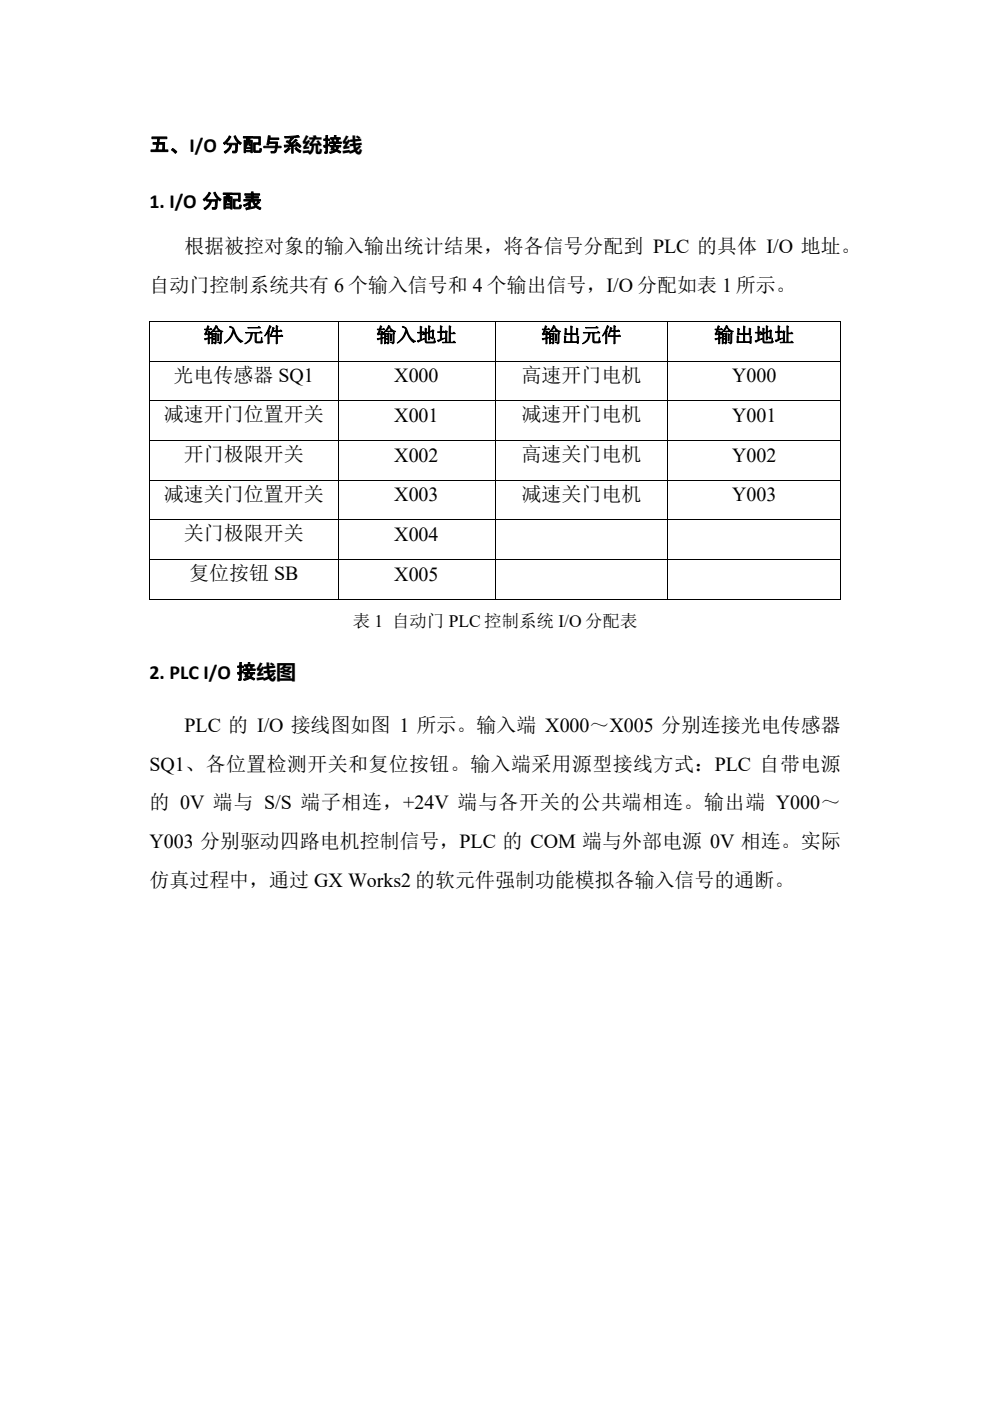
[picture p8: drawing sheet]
<svg xmlns="http://www.w3.org/2000/svg" width="210mm" height="297mm" viewBox="0 0 210 297" stroke-linecap="round" stroke-linejoin="round" font-family="sans-serif">
<defs><g id="words">
<g font-size="4.2">
<text x="31.7" y="32.1">五、I/O 分配与系统接线</text>
<text x="31.7" y="44.1">1. I/O 分配表</text>
<text x="39.1" y="53.7">根据被控对象的输入输出统计结果，将各信号分配到 PLC 的具体 I/O 地址。</text>
<text x="31.7" y="62">自动门控制系统共有 6 个输入信号和 4 个输出信号，I/O 分配如表 1 所示。</text>
<text x="43.2" y="72.5">输入元件</text>
<text x="79.8" y="72.5">输入地址</text>
<text x="114.8" y="72.5">输出元件</text>
<text x="151.5" y="72.5">输出地址</text>
<text x="36.8" y="80.9">光电传感器 SQ1</text>
<text x="83.6" y="81.1">X000</text>
<text x="110.6" y="80.9">高速开门电机</text>
<text x="155.3" y="81.1">Y000</text>
<text x="34.8" y="89.3">减速开门位置开关</text>
<text x="83.6" y="89.5">X001</text>
<text x="110.6" y="89.3">减速开门电机</text>
<text x="155.3" y="89.5">Y001</text>
<text x="39" y="97.7">开门极限开关</text>
<text x="83.6" y="97.9">X002</text>
<text x="110.6" y="97.7">高速关门电机</text>
<text x="155.3" y="97.9">Y002</text>
<text x="34.8" y="106.2">减速关门位置开关</text>
<text x="83.6" y="106.3">X003</text>
<text x="110.6" y="106.2">减速关门电机</text>
<text x="155.3" y="106.3">Y003</text>
<text x="39" y="114.6">关门极限开关</text>
<text x="83.6" y="114.7">X004</text>
<text x="40.1" y="123">复位按钮 SB</text>
<text x="83.6" y="123.1">X005</text>
<text x="31.7" y="143.9">2. PLC I/O 接线图</text>
<text x="39.1" y="155.1">PLC 的 I/O 接线图如图 1 所示。输入端 X000～X005 分别连接光电传感器</text>
<text x="31.7" y="163.4">SQ1、各位置检测开关和复位按钮。输入端采用源型接线方式：PLC 自带电源</text>
<text x="31.7" y="171.6">的 0V 端与 S/S 端子相连，+24V 端与各开关的公共端相连。输出端 Y000～</text>
<text x="31.7" y="179.8">Y003 分别驱动四路电机控制信号，PLC 的 COM 端与外部电源 0V 相连。实际</text>
<text x="31.7" y="188.1">仿真过程中，通过 GX Works2 的软元件强制功能模拟各输入信号的通断。</text>
</g>
<text font-size="3.7" x="74.8" y="132.9">表 1 自动门 PLC 控制系统 I/O 分配表</text>
</g></defs>
<path d="M31.6 68.1h.2v.1h-.2zM178.2 68.1h.2v.1h-.2zM178.2 76.5h.2v.1h-.2zM178.2 84.9h.2v.1h-.2zM178.2 93.3h.2v.2h-.2zM178.2 101.7h.2v.2h-.2zM178.2 110.1h.2v.2h-.2zM178.2 118.5h.2v.2h-.2zM178.2 126.9h.2v.2h-.2z" fill="#000"/>
<g fill="none" stroke="#000" stroke-width=".21">
<path d="M31.6 68.1h146.6M31.6 76.6h146.6M31.7 68.2v8.3M31.7 76.6v8.3M71.7 68.2v8.3M71.7 76.6v8.3M105 68.2v8.3M105 76.6v8.3M141.7 68.2v8.3M141.7 76.6v8.3M178.3 68.2v8.3M178.3 76.6v8.3"/>
<path d="M31.7 85v8.3M31.7 93.5v8.2M71.7 85v8.3M71.7 93.5v8.2M105 85v8.3M105 93.5v8.2M141.7 85v8.3M141.7 93.5v8.2M178.2 85h-146.6M178.2 93.4h-146.6M178.3 85v8.3M178.3 93.5v8.2"/>
<path d="M31.6 110.2h146.6M31.7 101.9v8.2M31.7 110.3v8.2M31.7 118.7v8.4M71.7 101.9v8.2M71.7 110.3v8.2M71.7 118.7v8.4M105 101.9v8.2M105 110.3v8.2M105 118.7v8.4M141.7 101.9v8.2M141.7 110.3v8.2"/>
<path d="M141.7 118.7v8.4M178.2 101.8h-146.6M178.2 118.6h-146.6M178.3 101.9v8.2M178.3 110.3v8.2M178.3 118.7v8.4M31.6 127h40M71.8 127h33.1M105.1 127h36.5M141.8 127h36.4"/>
</g>
<use href="#words"/>
</svg>
